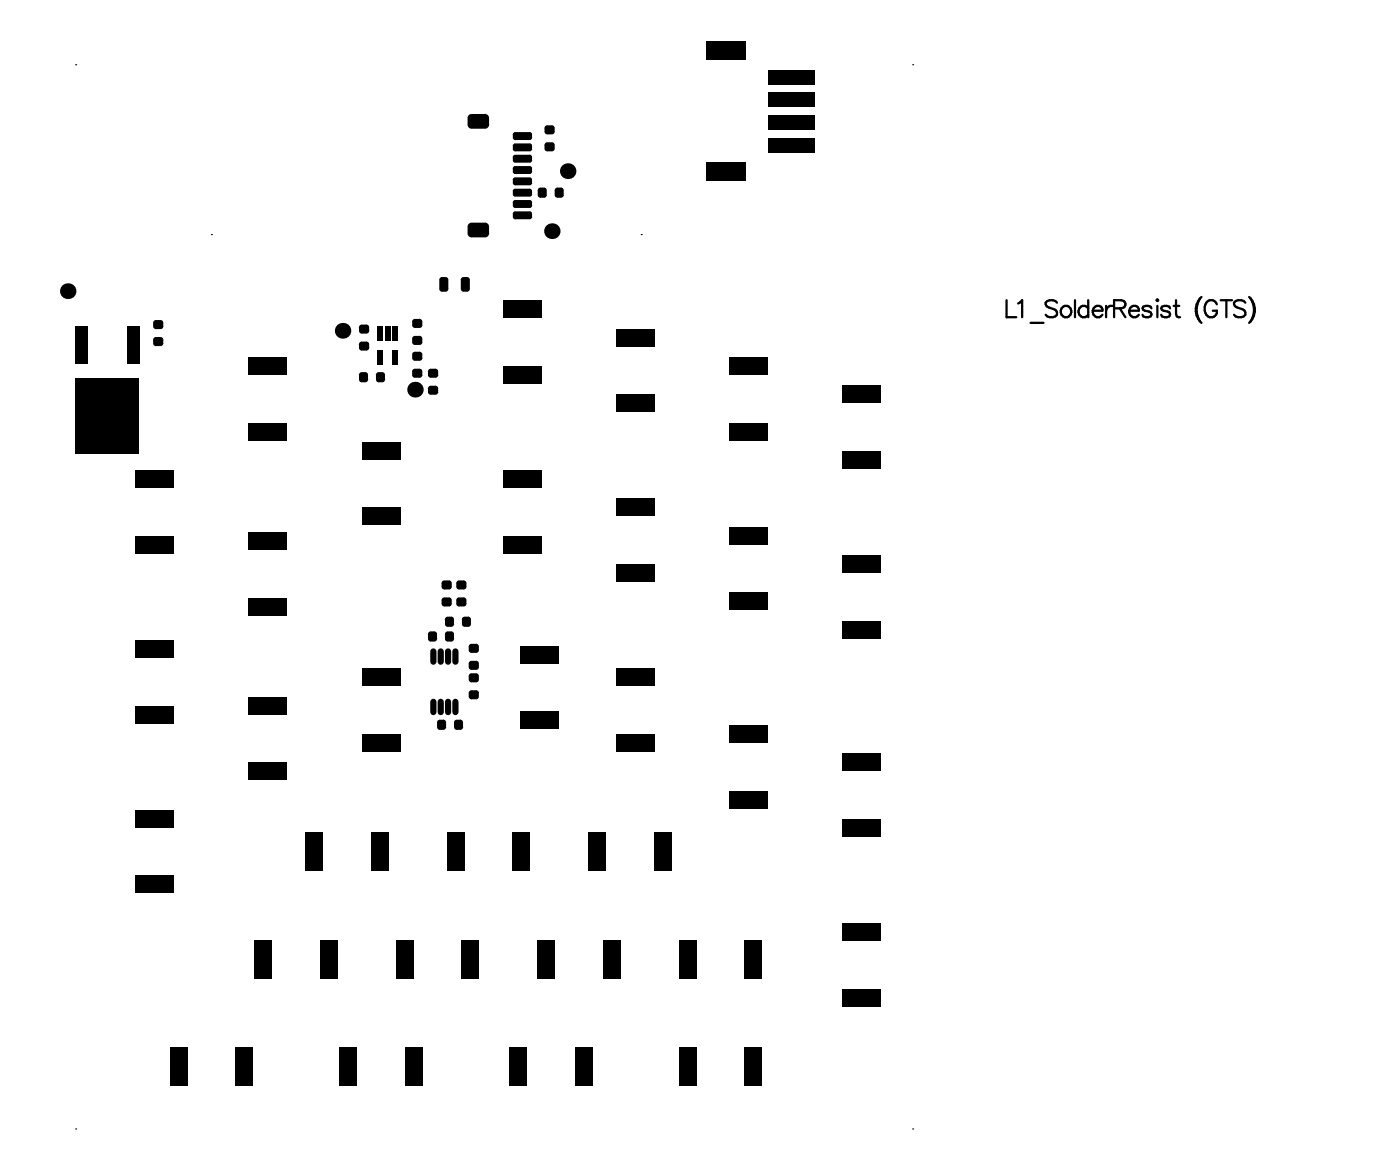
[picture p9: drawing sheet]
<svg xmlns="http://www.w3.org/2000/svg" width="412mm" height="346mm" viewBox="0 0 412 346" stroke-linecap="round" stroke-linejoin="round" font-family="sans-serif">
<g fill="none" stroke="#000" stroke-width=".67">
<path d="M296.2 88.3v5h2.9M299.6 89.3l1.2-1v5M303.3 95h3.8M311.1 89a2.19 2.19 0 0 0-3.3 0 1.27 1.27 0 0 0 .9 1.5l1.4 .5a1.21 1.21 0 0 1 .9 .9 1.21 1.21 0 0 1-.4 1.2 2.29 2.29 0 0 1-2.8-.5M312.4 90.7a1.59 1.59 0 0 1 2.4-.2 1.59 1.59 0 0 1 0 2.3 1.59 1.59 0 0 1-2.4-.2l-.2-.7zM316.4 88.3v5M320.3 90.7a1.59 1.59 0 0 0-2.4-.2 1.59 1.59 0 0 0 0 2.3 1.59 1.59 0 0 0 2.4-.2M320.3 88.3v5M321.6 91.4a1.57 1.57 0 0 0 .9 1.8 1.57 1.57 0 0 0 2-.6M322.3 90.2a1.32 1.32 0 0 1 1.5-.1 1.32 1.32 0 0 1 .7 1.3h-2.9l.3-.7zM325.5 90v3.3M327.4 90a1.61 1.61 0 0 0-1.9 1.4"/>
<path d="M327.9 90.7h2.1l.7-.2a1.15 1.15 0 0 0 0-1.9l-.7-.3h-2.1v5M329.6 90.7l1.6 2.6M332.3 91.4a1.57 1.57 0 0 0 1 1.8 1.57 1.57 0 0 0 1.9-.6M333.1 90.2a1.32 1.32 0 0 1 1.4-.1 1.32 1.32 0 0 1 .7 1.3h-2.9l.3-.7zM338.9 90.7a1.51 1.51 0 0 0-2.6 0l.2 .5 2.1 .7 .3 .7a1.51 1.51 0 0 1-2.6 0M340.6 88.1l.3 .2-.3 .3-.2-.3zM340.6 90v3.3M344.4 90.7a1.51 1.51 0 0 0-2.6 0l.2 .5 2.1 .7 .3 .7a1.51 1.51 0 0 1-2.6 0M345.4 90h1.7M346.1 88.3v4.1l.3 .7 .9 .2M353.1 87.9a5.2 5.2 0 0 0 0 6.6M353.1 94.5l.5 .5"/>
<path d="M353.1 87.9a6.2 6.2 0 0 0 0 6.6M353.6 87.4l-.5 .5M358.1 89.5a1.84 1.84 0 0 0-2.1-1.2 1.84 1.84 0 0 0-1.4 1.9 2.3 2.3 0 0 0 2.3 3.1 1.68 1.68 0 0 0 1.2-1.9h-1.2M359.3 88.3h3.3M360.9 88.3v5M366.5 89a2.19 2.19 0 0 0-3.3 0 1.27 1.27 0 0 0 .9 1.5l1.5 .5a1.22 1.22 0 0 1 .9 .9 1.22 1.22 0 0 1-.4 1.2 2.29 2.29 0 0 1-2.9-.5M367.6 87.4l.5 .5M368.1 87.9a5.2 5.2 0 0 1 0 6.6M368.1 94.5l-.5 .5M368.1 87.9a6.2 6.2 0 0 1 0 6.6"/>
</g>
<g fill="#000">
<path d="M137.6 34.7h1.2zM138.1 33.8l.7-.3v1.2h-1.2z"/>
<path d="M138.8 36.7v1.2zM137.6 36.7h1.2v1.2l-1-.5z"/>
<path d="M142.8 36.7h1.1zM142.8 36.7h1.1l-.2 .7-.6 .4-.3 .1z"/>
<path d="M142.8 33.5v1.2zM142.8 33.5l.9 .5 .2 .7h-1.1z"/>
<path d="M150.9 39.5h.7zM151.1 39.1l.5-.2v.6h-.7z"/>
<path d="M155.9 38.9v.6zM155.9 38.9l.5 .2 .2 .4h-.7z"/>
<path d="M161.1 38.7v.8zM160.3 38.7h.8v.8a.81 .81 0 0 1-.8-.8z"/>
<path d="M160.3 37.7h.8zM160.5 37.1l.6-.2v.8h-.8z"/>
<path d="M162.4 38.7h.9zM162.4 38.7h.9a.81 .81 0 0 1-.9 .8z"/>
<path d="M162.4 36.9v.8zM162.4 36.9a.81 .81 0 0 1 .9 .8h-.9z"/>
<path d="M150.9 59.5h.7zM151.1 59l.5-.1v.6h-.7z"/>
<path d="M150.9 52.9h.7zM151.1 52.4l.5-.2v.7h-.7z"/>
<path d="M151.6 53.9v.6zM150.9 53.9h.7v.6l-.5-.2z"/>
<path d="M150.9 46.2h.7zM151.1 45.7l.5-.2v.7h-.7z"/>
<path d="M151.6 47.2v.7zM150.9 47.2h.7v.7l-.5-.2z"/>
<path d="M151.6 40.5v.7zM150.9 40.5h.7v.7l-.5-.2z"/>
<path d="M150.9 42.9h.7zM151.1 42.4l.5-.2v.7h-.7z"/>
<path d="M151.6 43.9v.6zM150.9 43.9h.7v.6l-.5-.2z"/>
<path d="M150.9 49.5h.7zM151.1 49.1l.5-.2v.6h-.7z"/>
<path d="M151.6 50.5v.7zM150.9 50.5h.7v.7l-.5-.2z"/>
<path d="M150.9 56.2h.7zM151.1 55.7l.5-.2v.7h-.7z"/>
<path d="M151.6 57.2v.7zM150.9 57.2h.7v.7l-.5-.2z"/>
<path d="M155.9 58.9v.6zM155.9 58.9l.5 .1 .2 .5h-.7z"/>
<path d="M155.9 53.9h.7zM155.9 53.9h.7l-.4 .6h-.3z"/>
<path d="M155.9 52.2v.7zM155.9 52.2l.5 .2 .2 .5h-.7z"/>
<path d="M155.9 47.2h.7zM155.9 47.2h.7l-.4 .6-.3 .1z"/>
<path d="M155.9 45.5v.7zM155.9 45.5l.5 .2 .2 .5h-.7z"/>
<path d="M155.9 40.5h.7zM155.9 40.5h.7l-.4 .6-.3 .1z"/>
<path d="M155.9 43.9h.7zM155.9 43.9h.7l-.4 .6h-.3z"/>
<path d="M155.9 42.2v.7zM155.9 42.2l.5 .2 .2 .5h-.7z"/>
<path d="M155.9 50.5h.7zM155.9 50.5h.7l-.4 .6-.3 .1z"/>
<path d="M155.9 48.9v.6zM155.9 48.9l.5 .2 .2 .4h-.7z"/>
<path d="M155.9 57.2h.7zM155.9 57.2h.7l-.4 .6-.3 .1z"/>
<path d="M155.9 55.5v.7zM155.9 55.5l.5 .2 .2 .5h-.7z"/>
<path d="M158.3 56h.8zM158.5 55.4l.6-.2v.8h-.8z"/>
<path d="M159.1 57.4v.8zM158.3 57.4h.8v.8a.81 .81 0 0 1-.8-.8z"/>
<path d="M160.1 57.4h.8zM160.1 57.4h.8a.81 .81 0 0 1-.8 .8z"/>
<path d="M160.1 55.2v.8zM160.1 55.2a.81 .81 0 0 1 .8 .8h-.8z"/>
<path d="M161.1 43.7v.8zM160.3 43.7h.8v.8a.81 .81 0 0 1-.8-.8z"/>
<path d="M160.3 42.7h.8zM160.5 42.1l.6-.2v.8h-.8z"/>
<path d="M162.4 43.7h.9zM162.4 43.7h.9a.81 .81 0 0 1-.9 .8z"/>
<path d="M162.4 41.9v.8zM162.4 41.9a.81 .81 0 0 1 .9 .8h-.9z"/>
<path d="M163.3 56h.8zM163.5 55.4l.6-.2v.8h-.8z"/>
<path d="M164.1 57.4v.8zM163.3 57.4h.8v.8a.81 .81 0 0 1-.8-.8z"/>
<path d="M165.1 57.4h.8zM165.1 57.4h.8a.81 .81 0 0 1-.8 .8z"/>
<path d="M165.1 55.2v.8zM165.1 55.2a.81 .81 0 0 1 .8 .8h-.8z"/>
<path d="M137.6 66.7h1.2zM138.1 65.7l.7-.2v1.2h-1.2z"/>
<path d="M138.8 68.7v1.1zM137.6 68.7h1.2v1.1l-.7-.2z"/>
<path d="M142.8 68.7h1.1zM142.8 68.7h1.1l-.2 .7-.6 .4h-.3z"/>
<path d="M142.8 65.5v1.2zM142.8 65.5l.7 .2 .4 1h-1.1z"/>
<path d="M151.6 60.5v.7zM150.9 60.5h.7v.7l-.5-.2z"/>
<path d="M150.9 62.9h.7zM151.1 62.4l.5-.2v.7h-.7z"/>
<path d="M151.6 63.9v.6zM150.9 63.9h.7v.6l-.5-.2z"/>
<path d="M155.9 60.5h.7zM155.9 60.5h.7l-.4 .6-.3 .1z"/>
<path d="M155.9 63.9h.7zM155.9 63.9h.7l-.4 .6h-.3z"/>
<path d="M155.9 62.2v.7zM155.9 62.2l.5 .2 .2 .5h-.7z"/>
<path d="M45.1 100h.8zM45.3 99.4l.6-.2v.8h-.8z"/>
<path d="M45.1 95h.8zM45.3 94.4l.6-.2v.8h-.8z"/>
<path d="M45.9 96v.8zM45.1 96h.8v.8a.81 .81 0 0 1-.8-.8z"/>
<path d="M47.3 99.2v.8zM47.3 99.2a.81 .81 0 0 1 .8 .8h-.8z"/>
<path d="M47.3 94.2v.8zM47.3 94.2a.81 .81 0 0 1 .8 .8h-.8z"/>
<path d="M47.3 96h.8zM47.3 96h.8a.81 .81 0 0 1-.8 .8z"/>
<path d="M105.7 96.3h.8zM105.9 95.7l.6-.2v.8h-.8z"/>
<path d="M106.5 97.4v.8zM105.7 97.4h.8v.8a.81 .81 0 0 1-.8-.8z"/>
<path d="M107.8 95.5v.8zM107.8 95.5a.81 .81 0 0 1 .9 .8h-.9z"/>
<path d="M107.8 97.4h.9zM107.8 97.4h.9a.81 .81 0 0 1-.9 .8z"/>
<path d="M121.3 99.6h.8zM121.5 99.1l.6-.3v.8h-.8z"/>
<path d="M121.3 94.6h.8zM121.5 94.1l.6-.3v.8h-.8z"/>
<path d="M122.1 95.7v.8zM121.3 95.7h.8v.8a.81 .81 0 0 1-.8-.8z"/>
<path d="M123.5 98.8v.8zM123.5 98.8a.81 .81 0 0 1 .8 .8h-.8z"/>
<path d="M123.5 93.8v.8zM123.5 93.8a.81 .81 0 0 1 .8 .8h-.8z"/>
<path d="M123.5 95.7h.8zM123.5 95.7h.8a.81 .81 0 0 1-.8 .8z"/>
<path d="M129.3 82.3h.8zM129.5 81.8l.6-.3v.8h-.8z"/>
<path d="M130.1 85v.8zM129.3 85h.8v.8a.83 .83 0 0 1-.8-.8z"/>
<path d="M131.1 85h.9zM131.1 85h.9a.83 .83 0 0 1-.9 .8z"/>
<path d="M131.1 81.5v.8zM131.1 81.5a.83 .83 0 0 1 .9 .8h-.9z"/>
<path d="M135.6 82.3h.9zM135.9 81.8l.6-.3v.8h-.9z"/>
<path d="M136.5 85v.8zM135.6 85h.9v.8a.83 .83 0 0 1-.9-.8z"/>
<path d="M137.5 85h.8zM137.5 85h.8a.83 .83 0 0 1-.8 .8z"/>
<path d="M137.5 81.5v.8zM137.5 81.5a.83 .83 0 0 1 .8 .8h-.8z"/>
<path d="M45.9 101v.8zM45.1 101h.8v.8a.81 .81 0 0 1-.8-.8z"/>
<path d="M47.3 101h.8zM47.3 101h.8a.81 .81 0 0 1-.8 .8z"/>
<path d="M105.7 101.3h.8zM105.9 100.7l.6-.2v.8h-.8z"/>
<path d="M106.5 102.4v.8zM105.7 102.4h.8v.8a.81 .81 0 0 1-.8-.8z"/>
<path d="M105.7 110.3h.8zM105.9 109.7l.6-.2v.8h-.8z"/>
<path d="M106.5 111.7v.8zM105.7 111.7h.8v.8a.81 .81 0 0 1-.8-.8z"/>
<path d="M107.5 111.7h.8zM107.5 111.7h.8a.81 .81 0 0 1-.8 .8z"/>
<path d="M107.5 109.5v.8zM107.5 109.5a.81 .81 0 0 1 .8 .8h-.8z"/>
<path d="M107.8 100.5v.8zM107.8 100.5a.81 .81 0 0 1 .9 .8h-.9z"/>
<path d="M107.8 102.4h.9zM107.8 102.4h.9a.81 .81 0 0 1-.9 .8z"/>
<path d="M110.7 110.3h.8zM110.9 109.7l.6-.2v.8h-.8z"/>
<path d="M111.5 111.7v.8zM110.7 111.7h.8v.8a.81 .81 0 0 1-.8-.8z"/>
<path d="M112.5 111.7h.8zM112.5 111.7h.8a.81 .81 0 0 1-.8 .8z"/>
<path d="M112.5 109.5v.8zM112.5 109.5a.81 .81 0 0 1 .8 .8h-.8z"/>
<path d="M122.1 110.3v.9zM121.3 110.3h.8v.9a.81 .81 0 0 1-.8-.9z"/>
<path d="M121.3 109.3h.8zM121.5 108.7l.6-.2v.8h-.8z"/>
<path d="M122.1 100.7v.8zM121.3 100.7h.8v.8a.81 .81 0 0 1-.8-.8z"/>
<path d="M122.1 105.3v.9zM121.3 105.3h.8v.9a.81 .81 0 0 1-.8-.9z"/>
<path d="M121.3 104.3h.8zM121.5 103.7l.6-.2v.8h-.8z"/>
<path d="M123.5 110.3h.8zM123.5 110.3h.8a.81 .81 0 0 1-.8 .9z"/>
<path d="M123.5 108.5v.8zM123.5 108.5a.81 .81 0 0 1 .8 .8h-.8z"/>
<path d="M123.5 100.7h.8zM123.5 100.7h.8a.81 .81 0 0 1-.8 .8z"/>
<path d="M123.5 105.3h.8zM123.5 105.3h.8a.81 .81 0 0 1-.8 .9z"/>
<path d="M123.5 103.5v.8zM123.5 103.5a.81 .81 0 0 1 .8 .8h-.8z"/>
<path d="M126.8 115.3v.9zM126 115.3h.8v.9a.81 .81 0 0 1-.8-.9z"/>
<path d="M126 114.3h.8zM126.2 113.7l.6-.2v.8h-.8z"/>
<path d="M126.8 110.3v.9zM126 110.3h.8v.9a.81 .81 0 0 1-.8-.9z"/>
<path d="M126 109.3h.8zM126.2 108.7l.6-.2v.8h-.8z"/>
<path d="M128.2 115.3h.8zM128.2 115.3h.8a.81 .81 0 0 1-.8 .9z"/>
<path d="M128.2 113.5v.8zM128.2 113.5a.81 .81 0 0 1 .8 .8h-.8z"/>
<path d="M128.2 110.3h.8zM128.2 110.3h.8a.81 .81 0 0 1-.8 .9z"/>
<path d="M128.2 108.5v.8zM128.2 108.5a.81 .81 0 0 1 .8 .8h-.8z"/>
<path d="M130.8 177.6v.8zM130 177.6h.8v.8a.81 .81 0 0 1-.8-.8z"/>
<path d="M130 176.6h.8zM130.2 176l.6-.2v.8h-.8z"/>
<path d="M130.8 172.6v.8zM130 172.6h.8v.8a.81 .81 0 0 1-.8-.8z"/>
<path d="M130 171.6h.8zM130.2 171l.6-.2v.8h-.8z"/>
<path d="M132.1 177.6h.9zM132.1 177.6h.9a.81 .81 0 0 1-.9 .8z"/>
<path d="M132.1 175.8v.8zM132.1 175.8a.81 .81 0 0 1 .9 .8h-.9z"/>
<path d="M132.1 172.6h.9zM132.1 172.6h.9a.81 .81 0 0 1-.9 .8z"/>
<path d="M132.1 170.8v.8zM132.1 170.8a.81 .81 0 0 1 .9 .8h-.9z"/>
<path d="M135.1 177.6v.8zM134.3 177.6h.8v.8a.81 .81 0 0 1-.8-.8z"/>
<path d="M134.3 176.6h.8zM134.5 176l.6-.2v.8h-.8z"/>
<path d="M135.1 172.6v.8zM134.3 172.6h.8v.8a.81 .81 0 0 1-.8-.8z"/>
<path d="M134.3 171.6h.8zM134.5 171l.6-.2v.8h-.8z"/>
<path d="M136.5 177.6h.8zM136.5 177.6h.8a.81 .81 0 0 1-.8 .8z"/>
<path d="M136.5 175.8v.8zM136.5 175.8a.81 .81 0 0 1 .8 .8h-.8z"/>
<path d="M136.5 172.6h.8zM136.5 172.6h.8a.81 .81 0 0 1-.8 .8z"/>
<path d="M136.5 170.8v.8zM136.5 170.8a.81 .81 0 0 1 .8 .8h-.8z"/>
<path d="M126 186.6h.8zM126.2 186l.6-.2v.8h-.8z"/>
<path d="M126.8 188v.8zM126 188h.8v.8a.81 .81 0 0 1-.8-.8z"/>
<path d="M127.8 188h.8zM127.8 188h.8a.81 .81 0 0 1-.8 .8z"/>
<path d="M127.8 185.8v.8zM127.8 185.8a.81 .81 0 0 1 .8 .8h-.8z"/>
<path d="M131 182.2h.8zM131.2 181.7l.6-.3v.8h-.8z"/>
<path d="M131.8 183.6v.8zM131 183.6h.8v.8a.81 .81 0 0 1-.8-.8z"/>
<path d="M131 186.6h.8zM131.2 186l.6-.2v.8h-.8z"/>
<path d="M131.8 188v.8zM131 188h.8v.8a.81 .81 0 0 1-.8-.8z"/>
<path d="M132.8 183.6h.8zM132.8 183.6h.8a.81 .81 0 0 1-.8 .8z"/>
<path d="M132.8 181.4v.8zM132.8 181.4a.81 .81 0 0 1 .8 .8h-.8z"/>
<path d="M132.8 188h.8zM132.8 188h.8a.81 .81 0 0 1-.8 .8z"/>
<path d="M132.8 185.8v.8zM132.8 185.8a.81 .81 0 0 1 .8 .8h-.8z"/>
<path d="M136 182.2h.8zM136.2 181.7l.6-.3v.8h-.8z"/>
<path d="M136.8 183.6v.8zM136 183.6h.8v.8a.81 .81 0 0 1-.8-.8z"/>
<path d="M137.8 183.6h.8zM137.8 183.6h.8a.81 .81 0 0 1-.8 .8z"/>
<path d="M137.8 181.4v.8zM137.8 181.4a.81 .81 0 0 1 .8 .8h-.8z"/>
<path d="M138.8 196.3v.8zM138 196.3h.8v.8a.81 .81 0 0 1-.8-.8z"/>
<path d="M138 195.2h.8zM138.2 194.7l.6-.3v.8h-.8z"/>
<path d="M138.8 191.3v.8zM138 191.3h.8v.8a.81 .81 0 0 1-.8-.8z"/>
<path d="M138 190.2h.8zM138.2 189.7l.6-.3v.8h-.8z"/>
<path d="M138.8 200v.8zM138 200h.8v.8a.81 .81 0 0 1-.8-.8z"/>
<path d="M138 198.9h.8zM138.2 198.3l.6-.2v.8h-.8z"/>
<path d="M140.1 196.3h.8zM140.1 196.3h.8a.81 .81 0 0 1-.8 .8z"/>
<path d="M140.1 194.4v.8zM140.1 194.4a.81 .81 0 0 1 .8 .8h-.8z"/>
<path d="M140.1 191.3h.8zM140.1 191.3h.8a.81 .81 0 0 1-.8 .8z"/>
<path d="M140.1 189.4v.8zM140.1 189.4a.81 .81 0 0 1 .8 .8h-.8z"/>
<path d="M140.1 200h.8zM140.1 200h.8a.81 .81 0 0 1-.8 .8z"/>
<path d="M140.1 198.1v.8zM140.1 198.1a.81 .81 0 0 1 .8 .8h-.8z"/>
<path d="M128.6 212.6h.8zM128.9 212l.5-.2v.8h-.8z"/>
<path d="M129.4 213.9v.9zM128.6 213.9h.8v.9a.81 .81 0 0 1-.8-.9z"/>
<path d="M130.5 213.9h.8zM130.5 213.9h.8a.81 .81 0 0 1-.8 .9z"/>
<path d="M130.5 211.8v.8zM130.5 211.8a.81 .81 0 0 1 .8 .8h-.8z"/>
<path d="M133.6 212.6h.8zM133.9 212l.5-.2v.8h-.8z"/>
<path d="M134.4 213.9v.9zM133.6 213.9h.8v.9a.81 .81 0 0 1-.8-.9z"/>
<path d="M135.5 213.9h.8zM135.5 213.9h.8a.81 .81 0 0 1-.8 .9z"/>
<path d="M135.5 211.8v.8zM135.5 211.8a.81 .81 0 0 1 .8 .8h-.8z"/>
<path d="M138.8 205v.8zM138 205h.8v.8a.81 .81 0 0 1-.8-.8z"/>
<path d="M138 203.9h.8zM138.2 203.3l.6-.2v.8h-.8z"/>
<path d="M140.1 205h.8zM140.1 205h.8a.81 .81 0 0 1-.8 .8z"/>
<path d="M140.1 203.1v.8zM140.1 203.1a.81 .81 0 0 1 .8 .8h-.8z"/>
<circle cx="22.3" cy="19" r=".17"/>
<circle cx="268.6" cy="19" r=".17"/>
<circle cx="167.1" cy="50.4" r="2.3"/>
<circle cx="62.2" cy="69" r=".17"/>
<circle cx="162.4" cy="68" r="2.3"/>
<circle cx="188.7" cy="69" r=".17"/>
<circle cx="19.9" cy="85.7" r="2.3"/>
<circle cx="100.8" cy="97.3" r="2.3"/>
<circle cx="122.1" cy="114.7" r="2.3"/>
<circle cx="22.3" cy="332.2" r=".17"/>
<circle cx="268.6" cy="332.2" r=".17"/>
</g>
<g fill="#000">
<path d="M207.9 12.2h11.6v5.3h-11.6z" fill-rule="evenodd"/>
<path d="M138.8 33.5h4l1.1 1.2v2l-1.1 1.2h-4l-1.2-1.2v-2z" fill-rule="evenodd"/>
<path d="M161.1 36.9h1.3l.9 .8v1l-.9 .8h-1.3l-.8-.8v-1z" fill-rule="evenodd"/>
<path d="M226.2 20.5h13.6v4.4h-13.6z" fill-rule="evenodd"/>
<path d="M226.2 33.9h13.6v4.3h-13.6z" fill-rule="evenodd"/>
<path d="M226.2 27.2h13.6v4.3h-13.6z" fill-rule="evenodd"/>
<path d="M150.9 52.9l.7-.7h4.3l.7 .7v1l-.7 .6h-4.3l-.7-.6z" fill-rule="evenodd"/>
<path d="M150.9 46.2l.7-.7h4.3l.7 .7v1l-.7 .7h-4.3l-.7-.7z" fill-rule="evenodd"/>
<path d="M150.9 39.5l.7-.6h4.3l.7 .6v1l-.7 .7h-4.3l-.7-.7z" fill-rule="evenodd"/>
<path d="M151.6 42.2h4.3l.7 .7v1l-.7 .6h-4.3l-.7-.6v-1z" fill-rule="evenodd"/>
<path d="M151.6 48.9h4.3l.7 .6v1l-.7 .7h-4.3l-.7-.7v-1z" fill-rule="evenodd"/>
<path d="M151.6 55.5h4.3l.7 .7v1l-.7 .7h-4.3l-.7-.7v-1z" fill-rule="evenodd"/>
<path d="M159.1 55.2h1l.8 .8v1.4l-.8 .8h-1l-.8-.8v-1.4z" fill-rule="evenodd"/>
<path d="M161.1 41.9h1.3l.9 .8v1l-.9 .8h-1.3l-.8-.8v-1z" fill-rule="evenodd"/>
<path d="M164.1 55.2h1l.8 .8v1.4l-.8 .8h-1l-.8-.8v-1.4z" fill-rule="evenodd"/>
<path d="M207.9 47.9h11.6v5.3h-11.6z" fill-rule="evenodd"/>
<path d="M226.2 40.5h13.6v4.4h-13.6z" fill-rule="evenodd"/>
<path d="M138.8 65.5h4l1.1 1.2v2l-1.1 1.1h-4l-1.2-1.1v-2z" fill-rule="evenodd"/>
<path d="M150.9 59.5l.7-.6h4.3l.7 .6v1l-.7 .7h-4.3l-.7-.7z" fill-rule="evenodd"/>
<path d="M151.6 62.2h4.3l.7 .7v1l-.7 .6h-4.3l-.7-.6v-1z" fill-rule="evenodd"/>
<path d="M22.1 95.9h3.7v11.2h-3.7z" fill-rule="evenodd"/>
<path d="M37.4 95.9h3.6v11.2h-3.6z" fill-rule="evenodd"/>
<path d="M45.9 99.2h1.4l.8 .8v1l-.8 .8h-1.4l-.8-.8v-1z" fill-rule="evenodd"/>
<path d="M45.9 94.2h1.4l.8 .8v1l-.8 .8h-1.4l-.8-.8v-1z" fill-rule="evenodd"/>
<path d="M106.5 95.5h1.3l.9 .8v1.1l-.9 .8h-1.3l-.8-.8v-1.1z" fill-rule="evenodd"/>
<path d="M111.2 95.8h1.5v4.4h-1.5z" fill-rule="evenodd"/>
<path d="M113.4 95.8h1.5v4.4h-1.5z" fill-rule="evenodd"/>
<path d="M115.6 95.8h1.5v4.4h-1.5z" fill-rule="evenodd"/>
<path d="M122.1 98.8h1.4l.8 .8v1.1l-.8 .8h-1.4l-.8-.8v-1.1z" fill-rule="evenodd"/>
<path d="M121.3 94.6l.8-.8h1.4l.8 .8v1.1l-.8 .8h-1.4l-.8-.8z" fill-rule="evenodd"/>
<path d="M130.1 81.5h1l.9 .8v2.7l-.9 .8h-1l-.8-.8v-2.7z" fill-rule="evenodd"/>
<path d="M136.5 81.5h1l.8 .8v2.7l-.8 .8h-1l-.9-.8v-2.7z" fill-rule="evenodd"/>
<path d="M148.1 88.4h11.3v5.2h-11.3z" fill-rule="evenodd"/>
<path d="M22.2 111.2h18.8v22.3h-18.8z" fill-rule="evenodd"/>
<path d="M73.2 105.1h11.3v5.1h-11.3z" fill-rule="evenodd"/>
<path d="M105.7 110.3l.8-.8h1l.8 .8v1.4l-.8 .8h-1l-.8-.8z" fill-rule="evenodd"/>
<path d="M105.7 101.3l.8-.8h1.3l.9 .8v1.1l-.9 .8h-1.3l-.8-.8z" fill-rule="evenodd"/>
<path d="M111.2 103.2h1.5v4.3h-1.5z" fill-rule="evenodd"/>
<path d="M111.5 109.5h1l.8 .8v1.4l-.8 .8h-1l-.8-.8v-1.4z" fill-rule="evenodd"/>
<path d="M115.6 103.2h1.5v4.3h-1.5z" fill-rule="evenodd"/>
<path d="M122.1 108.5h1.4l.8 .8v1l-.8 .9h-1.4l-.8-.9v-1z" fill-rule="evenodd"/>
<path d="M122.1 103.5h1.4l.8 .8v1l-.8 .9h-1.4l-.8-.9v-1z" fill-rule="evenodd"/>
<path d="M126.8 113.5h1.4l.8 .8v1l-.8 .9h-1.4l-.8-.9v-1z" fill-rule="evenodd"/>
<path d="M126.8 108.5h1.4l.8 .8v1l-.8 .9h-1.4l-.8-.9v-1z" fill-rule="evenodd"/>
<path d="M148.1 107.7h11.3v5.2h-11.3z" fill-rule="evenodd"/>
<path d="M181.4 96.7h11.3v5.2h-11.3z" fill-rule="evenodd"/>
<path d="M214.7 105.1h11.3v5.1h-11.3z" fill-rule="evenodd"/>
<path d="M248 113.4h11.3v5.2h-11.3z" fill-rule="evenodd"/>
<path d="M73.2 124.4h11.3v5.2h-11.3z" fill-rule="evenodd"/>
<path d="M106.5 130.1h11.3v5.1h-11.3z" fill-rule="evenodd"/>
<path d="M181.4 116.1h11.3v5.1h-11.3z" fill-rule="evenodd"/>
<path d="M214.7 124.4h11.3v5.2h-11.3z" fill-rule="evenodd"/>
<path d="M248 132.7h11.3v5.2h-11.3z" fill-rule="evenodd"/>
<path d="M39.9 138.4h11.3v5.1h-11.3z" fill-rule="evenodd"/>
<path d="M73.2 156.7h11.3v5.2h-11.3z" fill-rule="evenodd"/>
<path d="M106.5 149.4h11.3v5.1h-11.3z" fill-rule="evenodd"/>
<path d="M148.1 138.4h11.3v5.1h-11.3z" fill-rule="evenodd"/>
<path d="M181.4 146.7h11.3v5.2h-11.3z" fill-rule="evenodd"/>
<path d="M39.9 157.7h11.3v5.2h-11.3z" fill-rule="evenodd"/>
<path d="M73.2 176h11.3v5.2h-11.3z" fill-rule="evenodd"/>
<path d="M130.8 175.8h1.3l.9 .8v1l-.9 .8h-1.3l-.8-.8v-1z" fill-rule="evenodd"/>
<path d="M130 171.6l.8-.8h1.3l.9 .8v1l-.9 .8h-1.3l-.8-.8z" fill-rule="evenodd"/>
<path d="M135.1 175.8h1.4l.8 .8v1l-.8 .8h-1.4l-.8-.8v-1z" fill-rule="evenodd"/>
<path d="M134.3 171.6l.8-.8h1.4l.8 .8v1l-.8 .8h-1.4l-.8-.8z" fill-rule="evenodd"/>
<path d="M148.1 157.7h11.3v5.2h-11.3z" fill-rule="evenodd"/>
<path d="M181.4 166h11.3v5.2h-11.3z" fill-rule="evenodd"/>
<path d="M214.7 155h11.3v5.2h-11.3z" fill-rule="evenodd"/>
<path d="M214.7 174.4h11.3v5.1h-11.3z" fill-rule="evenodd"/>
<path d="M248 163.4h11.3v5.1h-11.3z" fill-rule="evenodd"/>
<path d="M39.9 188.4h11.3v5.1h-11.3z" fill-rule="evenodd"/>
<path d="M106.5 196.7h11.3v5.1h-11.3z" fill-rule="evenodd"/>
<path d="M126.8 185.8h1l.8 .8v1.4l-.8 .8h-1l-.8-.8v-1.4z" fill-rule="evenodd"/>
<path d="M131.8 181.4h1l.8 .8v1.4l-.8 .8h-1l-.8-.8v-1.4z" fill-rule="evenodd"/>
<path d="M131.8 185.8h1l.8 .8v1.4l-.8 .8h-1l-.8-.8v-1.4z" fill-rule="evenodd"/>
<path d="M136.8 181.4h1l.8 .8v1.4l-.8 .8h-1l-.8-.8v-1.4z" fill-rule="evenodd"/>
<path d="M138.8 194.4h1.3l.8 .8v1.1l-.8 .8h-1.3l-.8-.8v-1.1z" fill-rule="evenodd"/>
<path d="M138 190.2l.8-.8h1.3l.8 .8v1.1l-.8 .8h-1.3l-.8-.8z" fill-rule="evenodd"/>
<path d="M138.8 198.1h1.3l.8 .8v1.1l-.8 .8h-1.3l-.8-.8v-1.1z" fill-rule="evenodd"/>
<path d="M153.1 190h11.3v5.2h-11.3z" fill-rule="evenodd"/>
<path d="M248 182.7h11.3v5.2h-11.3z" fill-rule="evenodd"/>
<path d="M39.9 207.7h11.3v5.1h-11.3z" fill-rule="evenodd"/>
<path d="M73.2 205h11.3v5.2h-11.3z" fill-rule="evenodd"/>
<path d="M106.5 216h11.3v5.2h-11.3z" fill-rule="evenodd"/>
<path d="M128.6 212.6l.8-.8h1.1l.8 .8v1.3l-.8 .9h-1.1l-.8-.9z" fill-rule="evenodd"/>
<path d="M133.6 212.6l.8-.8h1.1l.8 .8v1.3l-.8 .9h-1.1l-.8-.9z" fill-rule="evenodd"/>
<path d="M138 203.9l.8-.8h1.3l.8 .8v1.1l-.8 .8h-1.3l-.8-.8z" fill-rule="evenodd"/>
<path d="M153.1 209.3h11.3v5.2h-11.3z" fill-rule="evenodd"/>
<path d="M181.4 196.7h11.3v5.1h-11.3z" fill-rule="evenodd"/>
<path d="M214.7 213.3h11.3v5.2h-11.3z" fill-rule="evenodd"/>
<path d="M39.9 238.3h11.3v5.2h-11.3z" fill-rule="evenodd"/>
<path d="M73.2 224.3h11.3v5.2h-11.3z" fill-rule="evenodd"/>
<path d="M181.4 216h11.3v5.2h-11.3z" fill-rule="evenodd"/>
<path d="M214.7 232.7h11.3v5.1h-11.3z" fill-rule="evenodd"/>
<path d="M248 221.7h11.3v5.1h-11.3z" fill-rule="evenodd"/>
<path d="M39.9 257.6h11.3v5.2h-11.3z" fill-rule="evenodd"/>
<path d="M89.9 244.9h5.2v11.3h-5.2z" fill-rule="evenodd"/>
<path d="M109.2 244.9h5.2v11.3h-5.2z" fill-rule="evenodd"/>
<path d="M131.5 244.9h5.2v11.3h-5.2z" fill-rule="evenodd"/>
<path d="M150.9 244.9h5.1v11.3h-5.1z" fill-rule="evenodd"/>
<path d="M173.2 244.9h5.1v11.3h-5.1z" fill-rule="evenodd"/>
<path d="M192.5 244.9h5.1v11.3h-5.1z" fill-rule="evenodd"/>
<path d="M248 241h11.3v5.1h-11.3z" fill-rule="evenodd"/>
<path d="M248 271.6h11.3v5.2h-11.3z" fill-rule="evenodd"/>
<path d="M74.9 276.5h5.2v11.4h-5.2z" fill-rule="evenodd"/>
<path d="M94.3 276.5h5.1v11.4h-5.1z" fill-rule="evenodd"/>
<path d="M116.6 276.5h5.1v11.4h-5.1z" fill-rule="evenodd"/>
<path d="M135.9 276.5h5.1v11.4h-5.1z" fill-rule="evenodd"/>
<path d="M158.2 276.5h5.1v11.4h-5.1z" fill-rule="evenodd"/>
<path d="M177.5 276.5h5.1v11.4h-5.1z" fill-rule="evenodd"/>
<path d="M199.8 276.5h5.1v11.4h-5.1z" fill-rule="evenodd"/>
<path d="M219.1 276.5h5.2v11.4h-5.2z" fill-rule="evenodd"/>
<path d="M248 291h11.3v5.1h-11.3z" fill-rule="evenodd"/>
<path d="M50 308.2h5.1v11.3h-5.1z" fill-rule="evenodd"/>
<path d="M69.3 308.2h5.1v11.3h-5.1z" fill-rule="evenodd"/>
<path d="M99.9 308.2h5.2v11.3h-5.2z" fill-rule="evenodd"/>
<path d="M119.2 308.2h5.2v11.3h-5.2z" fill-rule="evenodd"/>
<path d="M149.9 308.2h5.1v11.3h-5.1z" fill-rule="evenodd"/>
<path d="M169.2 308.2h5.1v11.3h-5.1z" fill-rule="evenodd"/>
<path d="M199.8 308.2h5.1v11.3h-5.1z" fill-rule="evenodd"/>
<path d="M219.1 308.2h5.2v11.3h-5.2z" fill-rule="evenodd"/>
</g>
<path d="M127.5 191.7v3M129.7 191.7v3M131.9 191.7v3M134 191.7v3M127.5 206.5v3M129.7 206.5v3M131.9 206.5v3M134 206.5v3" fill="none" stroke="#000" stroke-width="1.8"/>
</svg>
